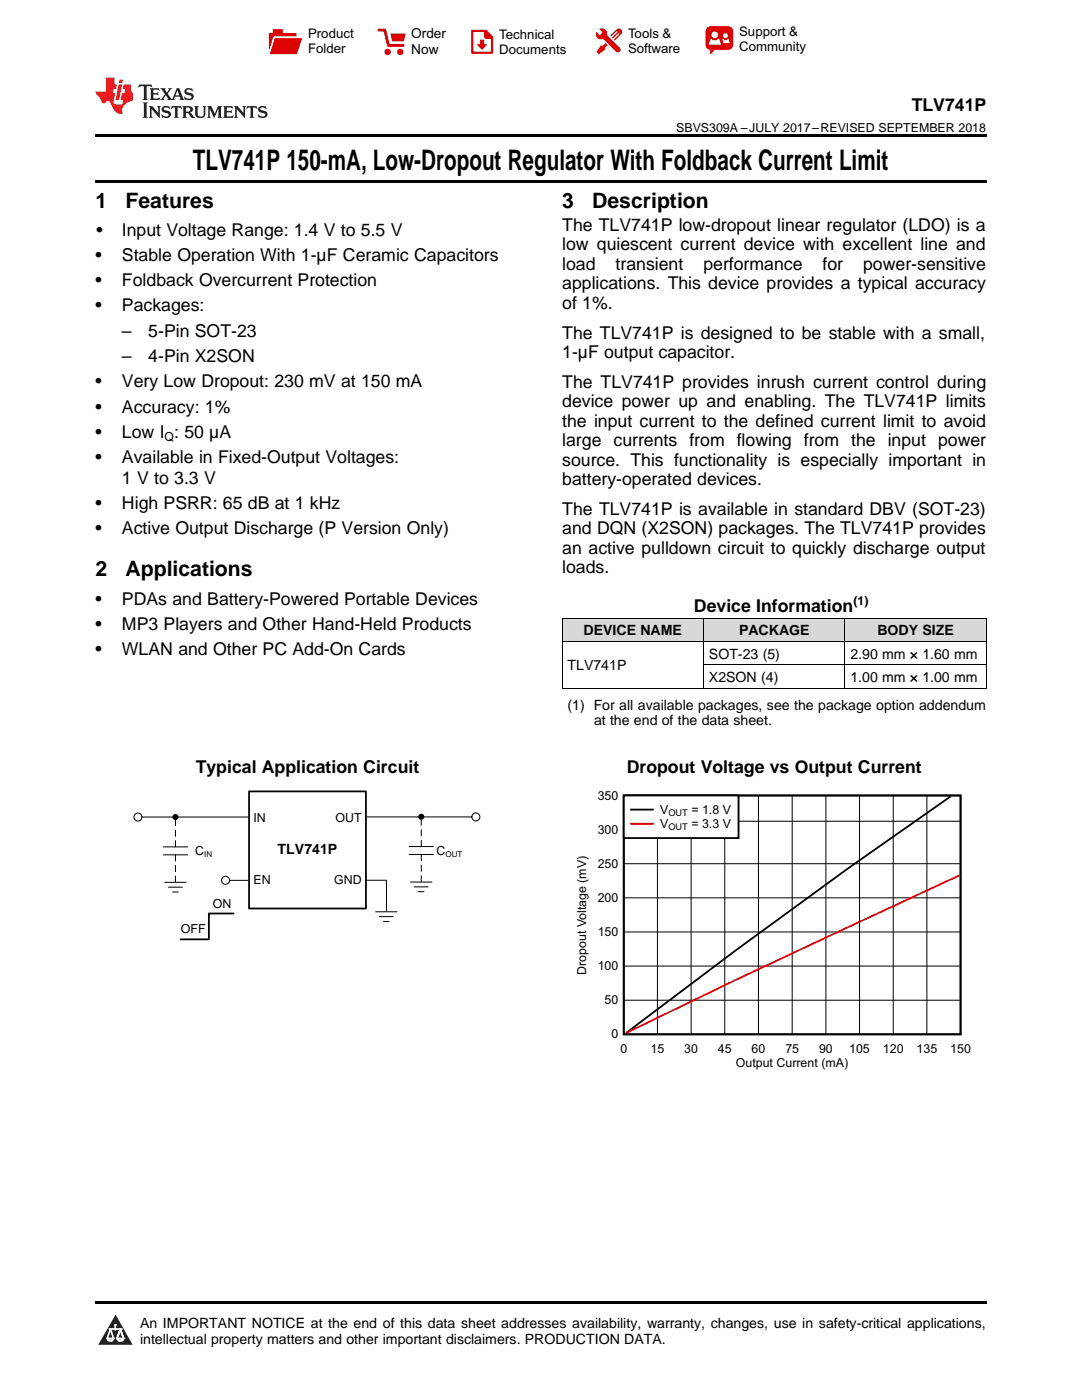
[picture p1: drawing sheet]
<svg xmlns="http://www.w3.org/2000/svg" width="216mm" height="279mm" viewBox="0 0 216 279" stroke-linecap="round" stroke-linejoin="round" font-family="sans-serif">
<defs><g id="words">
<text font-size="5.6" x="38.5" y="33.9">TLV741P 150-mA, Low-Dropout Regulator With Foldback Current Limit</text>
<g font-size="4.2">
<text x="19" y="41.4">1</text>
<text x="25" y="41.4">Features</text>
<text x="112.2" y="41.4">3</text>
<text x="118.2" y="41.4">Description</text>
<text x="19" y="115">2</text>
<text x="25" y="115">Applications</text>
</g>
<g font-size="3.5">
<text x="181.9" y="22.2">TLV741P</text>
<text x="19.2" y="47.1">•</text>
<text x="24.3" y="47.1">Input Voltage Range: 1.4 V to 5.5 V</text>
<text x="112.2" y="46.1">The TLV741P low-dropout linear regulator (LDO) is a</text>
<text x="19" y="52.1">•</text>
<text x="24.3" y="52.1">Stable Operation With 1-µF Ceramic Capacitors</text>
<text x="112.2" y="50">low quiescent current device with excellent line and</text>
<text x="112.2" y="53.8">load</text>
<text x="122.8" y="53.8">transient</text>
<text x="140.3" y="53.8">performance</text>
<text x="164.1" y="53.8">for</text>
<text x="172.2" y="53.8">power-sensitive</text>
<text x="19" y="57.2">•</text>
<text x="24.3" y="57.2">Foldback Overcurrent Protection</text>
<text x="112.2" y="57.7">applications. This device provides a typical accuracy</text>
<text x="19" y="62.2">•</text>
<text x="24.3" y="62.2">Packages:</text>
<text x="112.2" y="61.6">of 1%.</text>
<text x="24.3" y="67.2">–</text>
<text x="29.6" y="67.2">5-Pin SOT-23</text>
<text x="112.2" y="67.6">The TLV741P is designed to be stable with a small,</text>
<text x="112.2" y="71.4">1-µF output capacitor.</text>
<text x="19" y="77.3">•</text>
<text x="24.3" y="72.3">–</text>
<text x="24.3" y="77.3">Very Low Dropout: 230 mV at 150 mA</text>
<text x="29.6" y="72.3">4-Pin X2SON</text>
<text x="112.2" y="77.4">The TLV741P provides inrush current control during</text>
<text x="19" y="82.3">•</text>
<text x="24.3" y="82.3">Accuracy: 1%</text>
<text x="112.2" y="81.3">device power up and enabling. The TLV741P limits</text>
<text x="19" y="87.3">•</text>
<text x="24.3" y="87.3">Low I : 50 µA</text>
<text x="112.2" y="85.2">the input current to the defined current limit to avoid</text>
<text x="112.2" y="89">large currents from flowing from the input power</text>
<text x="19" y="92.4">•</text>
<text x="24.3" y="92.4">Available in Fixed-Output Voltages:</text>
<text x="112.2" y="92.9">source. This functionality is especially important in</text>
<text x="19" y="101.6">•</text>
<text x="24.3" y="96.6">1 V to 3.3 V</text>
<text x="24.3" y="101.6">High PSRR: 65 dB at 1 kHz</text>
<text x="112.2" y="96.8">battery-operated devices.</text>
<text x="19" y="106.6">•</text>
<text x="24.3" y="106.6">Active Output Discharge (P Version Only)</text>
<text x="112.2" y="102.8">The TLV741P is available in standard DBV (SOT-23)</text>
<text x="112.2" y="106.6">and DQN (X2SON) packages. The TLV741P provides</text>
<text x="112.2" y="110.5">an active pulldown circuit to quickly discharge output</text>
<text x="112.2" y="114.4">loads.</text>
<text x="19" y="120.8">•</text>
<text x="19" y="125.8">•</text>
<text x="24.3" y="120.8">PDAs and Battery-Powered Portable Devices</text>
<text x="24.3" y="125.8">MP3 Players and Other Hand-Held Products</text>
<text x="138.5" y="122.1">Device Information</text>
<text x="19" y="130.8">•</text>
<text x="24.3" y="130.8">WLAN and Other PC Add-On Cards</text>
<text x="39.1" y="154.3">Typical Application Circuit</text>
<text x="125.1" y="154.3">Dropout Voltage vs Output Current</text>
</g>
<g font-size="2.8">
<text x="116.5" y="126.8">DEVICE NAME</text>
<text x="141.5" y="131.4">SOT-23 (5)</text>
<text x="147.5" y="126.8">PACKAGE</text>
<text x="169.7" y="131.4">2.90 mm × 1.60 mm</text>
<text x="175.1" y="126.8">BODY SIZE</text>
<text x="113.2" y="133.8">TLV741P</text>
<text x="141.5" y="136.1">X2SON (4)</text>
<text x="169.7" y="136.1">1.00 mm × 1.00 mm</text>
<text x="113.2" y="141.6">(1) For all available packages, see the package option addendum</text>
<text x="118.5" y="144.8">at the end of the data sheet.</text>
<text x="55.4" y="170.5">TLV741P</text>
<text x="27.9" y="265">An IMPORTANT NOTICE at the end of this data sheet addresses availability, warranty, changes, use in safety-critical applications,</text>
<text x="27.9" y="268.2">intellectual property matters and other important disclaimers. PRODUCTION DATA.</text>
</g>
<g font-size="2.7">
<text x="82.1" y="7.7">Order</text>
<text x="82.1" y="10.7">Now</text>
</g>
<g font-size="2.6">
<text x="61.5" y="7.6">Product</text>
<text x="61.5" y="10.6">Folder</text>
<text x="99.6" y="7.8">Technical</text>
<text x="99.6" y="10.8">Documents</text>
<text x="125.3" y="7.6">Tools &amp;</text>
<text x="125.3" y="10.6">Software</text>
<text x="147.5" y="7.2">Support &amp;</text>
<text x="147.5" y="10.2">Community</text>
</g>
<g font-size="2.5">
<text x="134.9" y="26.3">SBVS309A –JULY 2017–REVISED SEPTEMBER 2018</text>
<text x="32.8" y="88.1">Q</text>
<text x="170.3" y="120.7">(1)</text>
<text x="119.3" y="159.6">350</text>
<text x="50.6" y="164.1">IN</text>
<text x="67" y="164.1">OUT</text>
<text x="119.3" y="166.4">300</text>
<text x="131.7" y="162.5">V</text>
<text x="131.7" y="165.3">V</text>
<text x="138" y="165.3">= 3.3 V</text>
<text x="138" y="162.5">= 1.8 V</text>
<text x="39" y="170.7">C</text>
<text x="87.1" y="170.6">C</text>
<text x="119.3" y="173.2">250</text>
<text x="50.6" y="176.4">EN</text>
<text x="66.7" y="176.4">GND</text>
<text x="119.3" y="180">200</text>
<text x="42.5" y="181.2">ON</text>
<text x="36.1" y="186.2">OFF</text>
<text x="119.3" y="186.8">150</text>
<text x="117" y="194.5" transform="rotate(-90 117 194.5)">Dropout Voltage (mV)</text>
<text x="119.3" y="193.6">100</text>
<text x="120.6" y="200.4">50</text>
<text x="122" y="207.2">0</text>
<text x="123.8" y="210.1">0</text>
<text x="129.8" y="210.1">15</text>
<text x="136.5" y="210.1">30</text>
<text x="143.3" y="210.1">45</text>
<text x="146.8" y="212.9">Output Current (mA)</text>
<text x="150" y="210.1">60</text>
<text x="156.7" y="210.1">75</text>
<text x="163.4" y="210.1">90</text>
<text x="169.5" y="210.1">105</text>
<text x="176.2" y="210.1">120</text>
<text x="182.9" y="210.1">135</text>
<text x="189.6" y="210.1">150</text>
</g>
<g font-size="1.9">
<text x="133.4" y="162.9">OUT</text>
<text x="133.4" y="165.7">OUT</text>
</g>
<g font-size="1.6">
<text x="40.8" y="171">IN</text>
<text x="88.9" y="171">OUT</text>
</g>
</g></defs>
<g fill="#d8d8d8">
<path d="M112.2 123.4h28.2v4.7h-28.2z"/>
<path d="M140.4 123.4h28.2v4.7h-28.2z"/>
<path d="M168.6 123.4h28.2v4.7h-28.2z"/>
</g>
<path d="M23.1 262.4l3.4 6h-6.9z" fill="#231f20"/>
<path d="M21.4 267.1h1.2l-.3 .5h-.3a.55 .55 0 0 1-.6-.5z" fill-rule="evenodd" fill="#fff"/>
<path d="M21.4 267.1h1.2l-.3 .5h-.3a.55 .55 0 0 1-.6-.5z" fill="none" stroke="#231f20" stroke-width=".34"/>
<path d="M21.4 267.1l1.2 .1-.3 .4h-.5z" fill="none" stroke="#fff" stroke-width=".34"/>
<path d="M23 265.3h.1" fill="none" stroke="#fff" stroke-width=".34"/>
<path d="M23 264.4v.9z" fill="#fff"/>
<path d="M23 264.4v.9z" fill="none" stroke="#fff" stroke-width=".34"/>
<circle cx="23" cy="264.4" r=".17" fill="#fff"/>
<path d="M21.9 265.2h.1" fill="none" stroke="#fff" stroke-width=".34"/>
<path d="M21.9 265.2h2.3z" fill="#fff"/>
<path d="M21.9 265.2h2.3z" fill="none" stroke="#fff" stroke-width=".34"/>
<circle cx="24.2" cy="265.2" r=".17" fill="#fff"/>
<path d="M23.3 267.1h.1" fill="none" stroke="#fff" stroke-width=".34"/>
<path d="M24 265.2l-.7 1.9z" fill="#fff"/>
<path d="M24 265.2l-.7 1.9z" fill="none" stroke="#fff" stroke-width=".34"/>
<path d="M24 265.2l.7 1.9z" fill="#fff"/>
<path d="M24 265.2l.7 1.9z" fill="none" stroke="#fff" stroke-width=".34"/>
<path d="M24.6 267.1h.1" fill="none" stroke="#fff" stroke-width=".34"/>
<circle cx="21.4" cy="267.1" r=".17" fill="#fff"/>
<path d="M22.1 265.2l-.7 1.9z" fill="#fff"/>
<path d="M22.1 265.2l-.7 1.9z" fill="none" stroke="#fff" stroke-width=".34"/>
<path d="M22.1 265.2l.5 1.9z" fill="#fff"/>
<path d="M22.1 265.2l.5 1.9z" fill="none" stroke="#fff" stroke-width=".34"/>
<circle cx="22.6" cy="267.1" r=".17" fill="#fff"/>
<path d="M23.4 267.1h1.3a.65 .65 0 0 1-.7 .5 .65 .65 0 0 1-.6-.5z" fill-rule="evenodd" fill="#fff"/>
<path d="M23.4 267.1h1.3a.65 .65 0 0 1-.7 .5 .65 .65 0 0 1-.6-.5z" fill="none" stroke="#231f20" stroke-width=".34"/>
<path d="M23.4 267.1h1.3l-.4 .5h-.6z" fill="none" stroke="#fff" stroke-width=".34"/>
<path d="M23.3 267.1h.1" fill="none" stroke="#fff" stroke-width=".34"/>
<circle cx="24.7" cy="267.1" r=".17" fill="#fff"/>
<path d="M19 259.7h177.8v.5h-177.8z" fill="#000"/>
<g fill="#fff">
<path d="M115.2 157.8h78.4v55.6h-78.4z" fill-rule="evenodd"/>
<path d="M116.1 157.8h77.5v55.6h-77.5z" fill-rule="evenodd"/>
</g>
<path d="M124.5 158.8h67.2v47.6h-67.2zM189.7 158.9l-20.4 14.4-22.4 16.3-22 16.6" fill="none" stroke="#000" stroke-width=".36"/>
<g fill="none" stroke="#000" stroke-width=".2">
<path d="M131.2 158.8v47.6M137.9 158.8v47.6M144.6 158.8v47.6M151.3 158.8v47.6M158.1 158.8v47.6M164.8 158.8v47.6M171.5 158.8v47.6M178.2 158.8v47.6M185 158.8v47.6M124.5 179.2h67.2M124.5 172.4h67.2M125.8 163.9h65.9"/>
<path d="M124.5 199.6h67.2M124.5 192.8h67.2M124.5 186h67.2"/>
</g>
<path d="M191.5 174.7l-44.6 20.8-22 10.7" fill="none" stroke="#f00" stroke-width=".36"/>
<path d="M124.5 158.8h22.9v8.5h-22.9z" fill-rule="evenodd" fill="#fff"/>
<path d="M125.9 161.6h4.4" fill="none" stroke="#000" stroke-width=".36"/>
<path d="M125.9 164.4h4.4" fill="none" stroke="#f00" stroke-width=".36"/>
<path d="M124.5 158.8h22.9v8.5h-22.9z" fill="none" stroke="#000" stroke-width=".37"/>
<path d="M49.7 157.9h23.3v23.4h-23.3z" fill-rule="evenodd" fill="#fff"/>
<path d="M49.7 157.9h23.3v23.4h-23.3zM46.6 182.3h-4.9v5.2h-5.7" fill="none" stroke="#000" stroke-width=".35"/>
<g fill="none" stroke="#000" stroke-width=".2">
<path d="M112.2 137.3h84.6M112.2 128h84.6M112.2 123.3h84.6M112.2 123.4v14M140.4 123.4v14M140.4 132.7h56.4M168.6 123.4v14M196.8 123.4v14M28.3 163.1h21.2M32.6 169h4.8M32.6 170.6h4.8M32.9 176.1h4.2"/>
<path d="M33.6 177.1h2.8M34.4 178h1.2M45.8 175.7h3.7M73 175.7h4.1v6.1M73 163h21.2M81.6 168.9h4.9M81.6 170.5h4.9M81.9 176h4.3M82.7 177h2.7M83.5 178h1.1M75 182h4.2M75.7 182.9h2.8"/>
<path d="M76.5 183.9h1.2"/>
<circle cx="27.5" cy="163.1" r=".8"/>
<circle cx="45" cy="175.7" r=".8"/>
<circle cx="95" cy="163" r=".8"/>
</g>
<path d="M35 169v-5.9M35 170.6v5.4M84.1 168.9v-5.9M84.1 170.5v5.4" fill="none" stroke="#000" stroke-width=".2" stroke-dasharray="1.2 .9"/>
<g fill="#000">
<circle cx="35" cy="163.1" r=".61"/>
<circle cx="84.1" cy="163" r=".61"/>
</g>
<path d="M19 35.9h177.8v.5h-177.8zM19 26.8h177.8v.6h-177.8zM112.2 137.3l.1 .1zM168.5 137.3l.1 .1zM196.7 137.3l.1 .1z" fill="#000"/>
<path d="M27.7 16.9l-.1 .6 .6-.3h.5v.2v2.2l-.2 .4h1l-.2-.4v-2.2v-.2h.5l.6 .3-.2-.6zM29.9 17.6l.2 .4v1.6l-.2 .4h1.9l.1-.6a1.09 1.09 0 0 1-1.3 .1v-.6h.6l.4 .2v-.7l-.2 .2h-.8v-.6l.2-.1a1.01 1.01 0 0 1 1 .3l-.1-.6zM32 17.6l.9 1.2-1 1.2h.9l-.2-.3 .5-.7 .5 .7-.3 .3h1.7l-.2-.3 .1-.4h1l.1 .4-.2 .3h1l-.3-.4-.7-2h-.5l-1 2.2-.8-1.1 .9-1.1h-.9l.2 .2-.4 .7-.4-.7 .2-.2zM35.4 18l.4 1h-.8zM37 17.7a.66 .66 0 0 0-.2 .8 .66 .66 0 0 0 .6 .4l.7 .2 .1 .2a.8 .8 0 0 1-.7 .4 .8 .8 0 0 1-.7-.5l.1 .8 .2-.2a.94 .94 0 0 0 1.1 .1 .94 .94 0 0 0 .4-.9 1.48 1.48 0 0 0-1.3-.6v-.4a1.1 1.1 0 0 1 1.2 .2l-.2-.6-.2 .1-.5-.1zM28.5 20.4l.2 .4v2.3l-.2 .4h1l-.2-.4v-2.3l.2-.4zM29.7 21.2l.2 .4v1.5l-.2 .4h.8l-.3-.4 .1-1.3 1.6 1.8v-2l.2-.4h-.7l.2 .2v1.1l-1.2-1.3zM32.5 21.3a.66 .66 0 0 0-.2 .8 .66 .66 0 0 0 .6 .4l.6 .2 .2 .2a.8 .8 0 0 1-.8 .4 .8 .8 0 0 1-.7-.5l.2 .7 .2-.1a.94 .94 0 0 0 1 .1 .94 .94 0 0 0 .5-1 1.47 1.47 0 0 0-1.3-.6l-.1-.3a1.1 1.1 0 0 1 1.3 .2l-.2-.6-.2 .1-.5-.2zM34.3 21.2l-.2 .6a.64 .64 0 0 1 .8-.3v1.6l-.2 .4h1l-.3-.4 .1-1.6a.66 .66 0 0 1 .8 .3l-.2-.6zM36.3 21.2l.3 .4v1.5l-.3 .4h1l-.2-.2v-.7h.5l.1 .1a.8 .8 0 0 0 1.2 .7l-1-1a.62 .62 0 0 0 .6-.5 .62 .62 0 0 0-.6-.7zM37.1 21.5h.1a.48 .48 0 0 1 .6 0 .48 .48 0 0 1 .1 .6l-.2 .1-.6 .1zM38.7 21.2l.2 .2a2.29 2.29 0 0 0 .4 2 1.05 1.05 0 0 0 1.7-.7v-1.3l.2-.2h-.8l.2 .4v1.1a.61 .61 0 0 1-.6 .6 .61 .61 0 0 1-.6-.6v-1.1l.3-.4zM41.3 21.2l.3 .4v1.5l-.3 .4h.8l-.2-.4v-1.4l.8 1.9 .9-1.9v1.4l-.2 .4h.9l-.2-.4v-1.5l.2-.4h-.8l-.7 1.5-.6-1.5zM44.5 21.2l.2 .4v1.5l-.2 .4h1.9l.2-.6a1.1 1.1 0 0 1-1.4 .2v-.7h.6l.4 .2v-.6l-.2 .1-.8 .1v-.6l.2-.1a1.02 1.02 0 0 1 1.1 .2l-.2-.5zM46.7 21.2l.2 .4v1.5l-.2 .4h.8l-.3-.4 .1-1.3 1.6 1.8v-2l.2-.4h-.7l.2 .2v1.1l-1.2-1.3zM49.3 21.2l-.1 .6a.64 .64 0 0 1 .8-.3v1.6l-.3 .4h1l-.2-.4v-1.6a.66 .66 0 0 1 .8 .3l-.1-.6zM51.7 21.3a.66 .66 0 0 0-.2 .7 .66 .66 0 0 0 .7 .5l.6 .2 .1 .2a.8 .8 0 0 1-.7 .4 .8 .8 0 0 1-.7-.5l.1 .7 .2-.1a.94 .94 0 0 0 1.1 .1 .94 .94 0 0 0 .4-1 1.48 1.48 0 0 0-1.2-.6l-.1-.3a1.1 1.1 0 0 1 1.2 .2l-.2-.6-.1 .1-.6-.2z" fill="#231f20"/>
<path d="M21.1 15.5v2.8h-2v.4l.9 .9a.96 .96 0 0 0 1 1 .59 .59 0 0 1 .5-.4 .59 .59 0 0 1 .5 .3l.4 .8a1.61 1.61 0 0 0 2.1 1.3 1.63 1.63 0 0 1 1.1-2.2l.9-.3v-1.5a1.6 1.6 0 0 1-.4-1.7h-1.4l-.2 .9h.5l-.2 .8h-.5l-.2 1v.3h.5l-.2 .9h-.7a.74 .74 0 0 1-1-.6l.3-1.6h-.5l.2-.8h.5l.1-.9h-.4v-1.4zM23.7 16.9l-.7 3h.8l.6-3zM23.8 15.9l-.1 .7h.7l.2-.7z" fill="#ee1d23"/>
<g fill="#d60000">
<path d="M54.4 5.8h2v.8h2.8v4.2h-5.5v-4.2h.7z" fill-rule="evenodd"/>
<path d="M54.7 7.5h5.6l-1 3.3h-5.6z" fill-rule="evenodd"/>
</g>
<path d="M54.6 7.4h5.8l-.1 .1h-5.5l-1.1 3.3z" fill-rule="evenodd" fill="#fff"/>
<path d="M54.6 7.4h5.8l-.1 .1h-5.5l-1.1 3.3z" fill="none" stroke="#fff" stroke-width=".2"/>
<path d="M75.6 6h1.2l.7 3.1h3" fill="none" stroke="#d60000" stroke-width=".56"/>
<g fill="#d60000">
<path d="M77.9 6.7h3.1l-.4 1.5h-2.3z" fill-rule="evenodd"/>
<circle cx="77.3" cy="10.4" r=".64"/>
<circle cx="79.9" cy="10.4" r=".64"/>
</g>
<path d="M94.2 6.2h2.7l1.3 1.2v3.1h-4z" fill="none" stroke="#d60000" stroke-width=".44"/>
<g fill="#d60000">
<path d="M95.8 7.9h.8v1h.6l-1 1.1-1-1v-.1h.6z" fill-rule="evenodd"/>
<path d="M96.6 6.2h.3l1.3 1.2v.4h-1.3l-.3-.4z" fill-rule="evenodd"/>
<path d="M119.6 5.7h.9l.6 .6 .1 .7 2.5 2.5-.8 .8-2.3-2.3-1.1-.2-.6-.6v-.8l.7 .6 .5-.4v-.2l-.4-.5z" fill-rule="evenodd"/>
<path d="M119.9 9.1h.4l.5-.5 .4 .4-.5 .5v.4l-1.2 .9-.5-.5z" fill-rule="evenodd"/>
<path d="M123 5.9a.67 .67 0 0 1 .9 0 .67 .67 0 0 1 0 .9z" fill-rule="evenodd"/>
<path d="M123 5.9l.9 .9-1.2 1.2h-.2l.1-.2 .9-.9 .1-.2h-.3l-.9 1h-.2v-.2l.9-1 .1-.2h-.3l-.9 1h-.2v-.2z" fill-rule="evenodd"/>
<circle cx="123.3" cy="9.9" r=".54"/>
</g>
<path d="M121.1 6.3l-.1 .7" fill="none" stroke="#d60000" stroke-width=".2"/>
<g fill="#d60000">
<path d="M141.1 5.5l.6-.2h3.6a.95 .95 0 0 1 1 .9v2.8a.95 .95 0 0 1-1 .9h-3.6a.95 .95 0 0 1-.9-.9v-2.8z" fill-rule="evenodd"/>
<path d="M141.7 9.9h.9l-.7 .9h-.2z" fill-rule="evenodd"/>
</g>
<g fill="#fff">
<path d="M144.3 8.6h1.3z"/>
<path d="M141.8 7.8h.3l.1 .2h.8l.2-.2h.3l.4 1.1h-2.5z" fill-rule="evenodd"/>
<path d="M144.2 7.8h.2l.2 .2h.4l.2-.2h.2l.2 .8h-1.3z" fill-rule="evenodd"/>
<circle cx="142.6" cy="6.9" r=".65"/>
<circle cx="144.8" cy="7.1" r=".48"/>
</g>
<use href="#words"/>
</svg>
